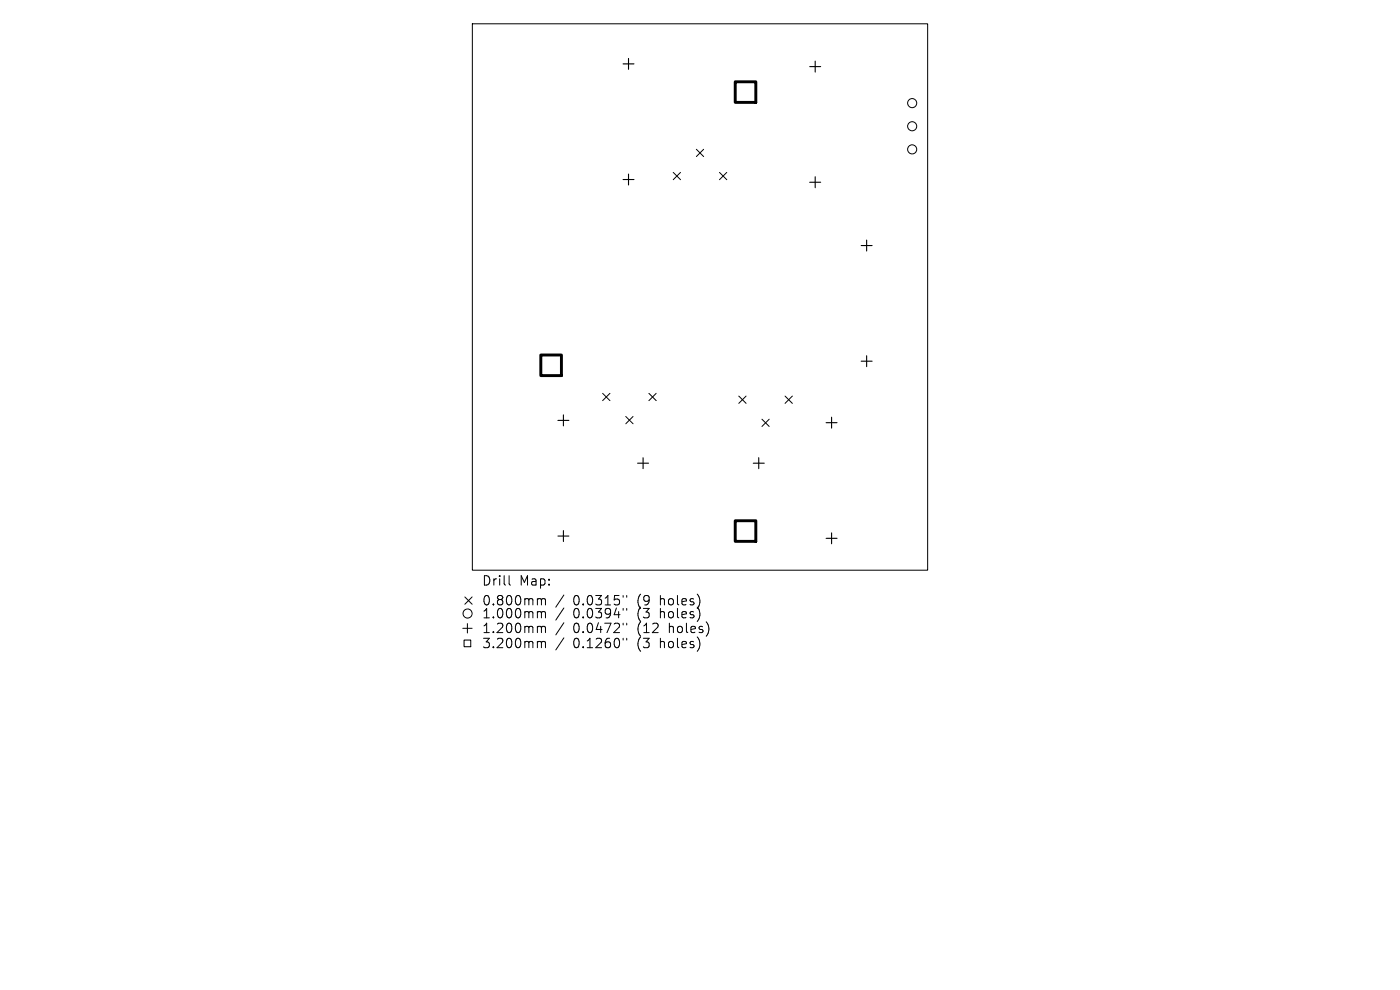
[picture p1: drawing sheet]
<svg xmlns="http://www.w3.org/2000/svg" width="297mm" height="210mm" viewBox="0 0 297 210" stroke-linecap="round" stroke-linejoin="round" font-family="sans-serif">
<defs><g id="words">
<g font-size="2.8">
<text x="102.2" y="124.5">Drill</text>
<text x="110.2" y="124.5">Map:</text>
<text x="102.2" y="128.7">0.800mm</text>
<text x="102.2" y="131.4">1.000mm</text>
<text x="121.6" y="128.7">0.0315&quot;</text>
<text x="121.6" y="131.4">0.0394&quot;</text>
<text x="135.3" y="128.7">(9</text>
<text x="135.3" y="131.4">(3</text>
<text x="140.3" y="128.7">holes)</text>
<text x="140.3" y="131.4">holes)</text>
<text x="102.2" y="134.6">1.200mm</text>
<text x="102.2" y="137.8">3.200mm</text>
<text x="121.6" y="134.6">0.0472&quot;</text>
<text x="121.6" y="137.8">0.1260&quot;</text>
<text x="135.3" y="134.6">(12</text>
<text x="135.3" y="137.8">(3</text>
<text x="140.3" y="137.8">holes)</text>
<text x="142.2" y="134.6">holes)</text>
</g>
</g></defs>
<g fill="none" stroke="#000" stroke-width=".21">
<path d="M100.2 5h96.6v116h-96.6zM142.8 36.6l1.6 1.5M144.4 36.6l-1.6 1.5M147.7 31.7l1.6 1.5M149.3 31.7l-1.6 1.5M152.6 36.6l1.6 1.5M154.2 36.6l-1.6 1.5M127.9 83.4l1.5 1.6M129.4 83.4l-1.5 1.6M132.8 88.3l1.5 1.6M134.3 88.3l-1.5 1.6M137.7 83.4l1.5 1.6"/>
<path d="M139.2 83.4l-1.5 1.6M156.7 84l1.6 1.6M158.3 84l-1.6 1.6M161.6 88.9l1.6 1.6M163.2 88.9l-1.6 1.6M166.5 84l1.6 1.6M168.1 84l-1.6 1.6M98.2 133.3h2M98.5 135.8h1.4v1.4h-1.4zM98.6 126.6l1.6 1.6M99.2 132.3v2M100.2 126.6l-1.6 1.6"/>
<path d="M108 122.1v1.7l.3 .3M114.3 127h.3l.3 .3M114.3 129.7h.3l.3 .3M114.3 132.9h.3l.3 .2M114.3 136.1h.3l.3 .2M114.9 127.3l.2-.3 .5 .1 .1 1.2M114.9 127.3v1M114.9 130v1.1M114.9 133.1v1.1M114.9 136.3v1.1M114.9 130l.2-.3 .5 .1 .1 1.3M114.9 133.1l.2-.2 .5 .1 .1 1.2"/>
<path d="M114.9 136.3l.2-.2 .5 .1 .1 1.2M119.6 126.2l-1.7 2.6M119.6 129l-1.7 2.5M119.6 132.1l-1.7 2.6M119.6 135.3l-1.7 2.6M132.2 126.3v.4M132.2 129.1v.3M132.2 132.2v.4M132.2 135.4v.4M133 126.3v.4M133 129.1v.3M133 132.2v.4"/>
<path d="M133 135.4v.4"/>
<circle cx="193.5" cy="31.7" r=".97"/>
<circle cx="193.5" cy="21.9" r=".97"/>
<circle cx="193.5" cy="26.8" r=".97"/>
<circle cx="99.2" cy="130.1" r=".97"/>
</g>
<g fill="none" stroke="#000" stroke-width=".23">
<path d="M132.2 13.5h2.3M133.3 12.4v2.3M171.8 14.1h2.3M172.9 13v2.3M132.2 38.1h2.3M133.3 36.9v2.3M171.8 38.7h2.3M172.9 37.5v2.3M182.7 52.1h2.3M183.9 50.9v2.3M182.7 76.6h2.3M183.9 75.5v2.3"/>
<path d="M118.4 89.2h2.3M119.5 88v2.3M135.3 98.3h2.3M136.4 97.1v2.3M159.8 98.3h2.3M161 97.1v2.3M175.3 89.7h2.3M176.4 88.5v2.3M118.4 113.7h2.3M119.5 112.6v2.3M175.3 114.2h2.3M176.4 113v2.4"/>
</g>
<path d="M156 17.4h4.3v4.3h-4.3zM114.7 75.3h4.4v4.4h-4.4zM156 110.5h4.3v4.3h-4.3z" fill="none" stroke="#000" stroke-width=".62"/>
<use href="#words"/>
</svg>
